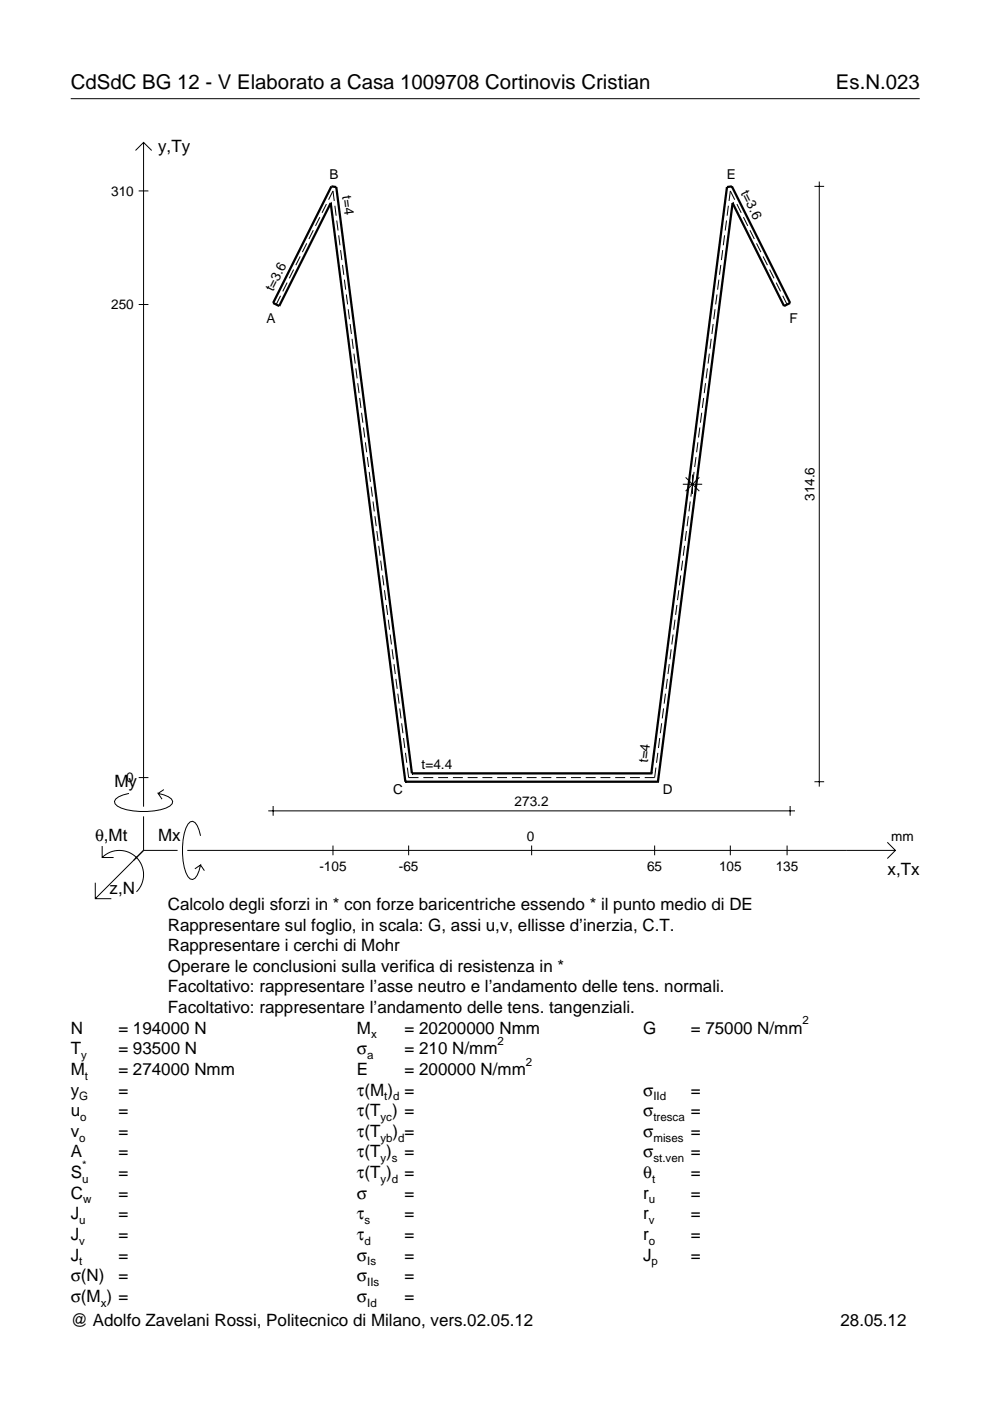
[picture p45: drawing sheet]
<svg xmlns="http://www.w3.org/2000/svg" width="210mm" height="297mm" viewBox="0 0 210 297" stroke-linecap="round" stroke-linejoin="round" font-family="sans-serif">
<defs><g id="words">
<g font-size="4.3">
<text x="15" y="18.9">CdSdC BG 12 - V Elaborato a Casa 1009708 Cortinovis Cristian</text>
<text x="177.2" y="18.9">Es.N.023</text>
</g>
<g font-size="3.6">
<text x="33.5" y="32.3">y,Ty</text>
<text x="24.3" y="166.9">My</text>
<text x="20.1" y="178.2">θ,Mt</text>
<text x="33.5" y="178.2">Mx</text>
<text x="188.2" y="185.5">x,Tx</text>
<text x="23.2" y="189.6">z,N</text>
<text x="35.6" y="192.9">Calcolo degli sforzi in * con forze baricentriche essendo * il punto medio di DE</text>
<text x="35.6" y="197.3">Rappresentare sul foglio, in scala: G, assi u,v, ellisse d’inerzia, C.T.</text>
<text x="35.6" y="201.7">Rappresentare i cerchi di Mohr</text>
<text x="35.6" y="206">Operare le conclusioni sulla verifica di resistenza in *</text>
<text x="35.6" y="210.4">Facoltativo: rappresentare l’asse neutro e l’andamento delle tens. normali.</text>
<text x="35.6" y="214.8">Facoltativo: rappresentare l’andamento delle tens. tangenziali.</text>
<text x="15" y="219.2">N</text>
<text x="25.1" y="219.2">= 194000 N</text>
<text x="75.7" y="219.2">M</text>
<text x="85.8" y="219.2">= 20200000 Nmm</text>
<text x="136.4" y="219.2">G</text>
<text x="146.5" y="219.2">= 75000 N/mm</text>
<text x="15" y="227.9">M</text>
<text x="15" y="223.5">T</text>
<text x="25.1" y="227.9">= 274000 Nmm</text>
<text x="25.1" y="223.5">= 93500 N</text>
<text x="75.7" y="223.5">σ</text>
<text x="75.7" y="227.9">E</text>
<text x="85.8" y="223.5">= 210 N/mm</text>
<text x="85.8" y="227.9">= 200000 N/mm</text>
<text x="15" y="232.3">y</text>
<text x="25.1" y="232.3">=</text>
<text x="75.7" y="232.3">τ(M ) =</text>
<text x="136.4" y="232.3">σ</text>
<text x="146.5" y="232.3">=</text>
<text x="15" y="236.7">u</text>
<text x="25.1" y="236.7">=</text>
<text x="75.7" y="236.7">τ(T ) =</text>
<text x="136.4" y="236.7">σ</text>
<text x="146.5" y="236.7">=</text>
<text x="15" y="245.4">A</text>
<text x="15" y="241">v</text>
<text x="25.1" y="241">=</text>
<text x="25.1" y="245.4">=</text>
<text x="75.7" y="245.4">τ(T )</text>
<text x="75.7" y="241">τ(T</text>
<text x="83.3" y="241">) =</text>
<text x="85.8" y="245.4">=</text>
<text x="136.4" y="241">σ</text>
<text x="136.4" y="245.4">σ</text>
<text x="146.5" y="241">=</text>
<text x="146.5" y="245.4">=</text>
<text x="15" y="249.8">S</text>
<text x="25.1" y="249.8">=</text>
<text x="75.7" y="249.8">τ(T )</text>
<text x="85.8" y="249.8">=</text>
<text x="136.4" y="249.8">θ</text>
<text x="146.5" y="249.8">=</text>
<text x="15" y="254.2">C</text>
<text x="25.1" y="254.2">=</text>
<text x="75.7" y="254.2">σ</text>
<text x="85.8" y="254.2">=</text>
<text x="136.4" y="254.2">r</text>
<text x="146.5" y="254.2">=</text>
<text x="15" y="262.9">J</text>
<text x="15" y="258.5">J</text>
<text x="25.1" y="262.9">=</text>
<text x="25.1" y="258.5">=</text>
<text x="75.7" y="258.5">τ</text>
<text x="75.7" y="262.9">τ</text>
<text x="85.8" y="258.5">=</text>
<text x="85.8" y="262.9">=</text>
<text x="136.4" y="262.9">r</text>
<text x="136.4" y="258.5">r</text>
<text x="146.5" y="262.9">=</text>
<text x="146.5" y="258.5">=</text>
<text x="15" y="267.3">J</text>
<text x="25.1" y="267.3">=</text>
<text x="75.7" y="267.3">σ</text>
<text x="85.8" y="267.3">=</text>
<text x="136.4" y="267.3">J</text>
<text x="146.5" y="267.3">=</text>
<text x="15" y="271.7">σ(N)</text>
<text x="25.1" y="271.7">=</text>
<text x="75.7" y="271.7">σ</text>
<text x="85.8" y="271.7">=</text>
<text x="15" y="276">σ(M ) =</text>
<text x="15" y="281.2">@ Adolfo Zavelani Rossi, Politecnico di Milano, vers.02.05.12</text>
<text x="75.7" y="276">σ</text>
<text x="85.8" y="276">=</text>
<text x="178.2" y="281.2">28.05.12</text>
</g>
<g font-size="2.9">
<text x="23.6" y="41.5">310</text>
<text x="69.8" y="37.9">B</text>
<text x="72.6" y="41.6" transform="rotate(83 72.6 41.6)">t=4</text>
<text x="154.1" y="37.9">E</text>
<text x="157" y="40.9" transform="rotate(63 157 40.9)">t=3.6</text>
<text x="23.6" y="65.6">250</text>
<text x="57.9" y="61.9" transform="rotate(-63 57.9 61.9)">t=3.6</text>
<text x="56.5" y="68.5">A</text>
<text x="167.4" y="68.5">F</text>
<text x="172.7" y="106.2" transform="rotate(-90 172.7 106.2)">314.6</text>
<text x="137.3" y="161.8" transform="rotate(-83 137.3 161.8)">t=4</text>
<text x="26.8" y="165.9">0</text>
<text x="89.4" y="163">t=4.4</text>
<text x="83.4" y="168.3">C</text>
<text x="109.1" y="170.9">273.2</text>
<text x="140.6" y="168.3">D</text>
<text x="111.7" y="178.2">0</text>
<text x="189" y="178.2">mm</text>
<text x="67.7" y="184.7">-105</text>
<text x="84.6" y="184.7">-65</text>
<text x="137.2" y="184.7">65</text>
<text x="152.4" y="184.7">105</text>
<text x="164.5" y="184.7">135</text>
</g>
<g font-size="2.4">
<text x="78.7" y="220.2">x</text>
<text x="105.5" y="221.5">2</text>
<text x="170.2" y="217.2">2</text>
<text x="17.2" y="224.5">y</text>
<text x="77.9" y="224.5">a</text>
<text x="111.5" y="225.9">2</text>
<text x="16.8" y="233.3">G</text>
<text x="18" y="228.9">t</text>
<text x="81.5" y="233.3">t d</text>
<text x="138.5" y="233.3">IId</text>
<text x="17" y="237.7">o</text>
<text x="80.7" y="237.7">yc</text>
<text x="138.5" y="237.7">tresca</text>
<text x="16.8" y="242">o</text>
<text x="80.7" y="242">yb d</text>
<text x="138.5" y="242">mises</text>
<text x="17.4" y="250.8">u</text>
<text x="17.4" y="247.8">*</text>
<text x="80.7" y="246.4">y s</text>
<text x="80.7" y="250.8">y d</text>
<text x="138.2" y="250.8">t</text>
<text x="138.5" y="246.4">st.ven</text>
<text x="17.6" y="255.2">w</text>
<text x="137.6" y="255.2">u</text>
<text x="16.8" y="263.9">v</text>
<text x="16.8" y="259.5">u</text>
<text x="77.3" y="259.5">s</text>
<text x="77.3" y="263.9">d</text>
<text x="137.6" y="263.9">o</text>
<text x="137.6" y="259.5">v</text>
<text x="16.8" y="268.3">t</text>
<text x="77.9" y="268.3">Is</text>
<text x="138.2" y="268.3">p</text>
<text x="77.9" y="272.7">IIs</text>
<text x="21.4" y="277">x</text>
<text x="77.9" y="277">Id</text>
</g>
</g></defs>
<g fill="none" stroke="#000" stroke-width=".21">
<path d="M15 20.9h180M28.7 31.9l1.7-1.7 1.8 1.7M30.4 30.2v140.8M172.7 39.5h2M173.7 38.5v128.3M29.4 40.5h2.1M60.9 59.9l-1 1.9M62.3 57.2l-1 1.8M63.6 54.4l-.9 1.8M65 51.6l-.9 1.9M66.4 48.8l-.9 1.9M67.8 46l-.9 1.9"/>
<path d="M69.2 43.3l-.9 1.8M69.7 42.3l.9-1.8 .3 2.1M71 43.6l.3 2.1M71.4 46.8l.3 2.1M71.8 49.9l.3 2.1M72.2 53l.3 2.1M72.6 56.2l.3 2.1M73 59.3l.3 2.1M152.4 59.3l-.3 2.1M152.8 56.2l-.3 2.1M153.2 53l-.2 2.1M153.6 49.9l-.2 2.1"/>
<path d="M154 46.8l-.2 2.1M154.4 43.6l-.2 2.1M155.8 42.3l-1-1.8-.2 2.1M156.2 43.3l1 1.8M157.6 46l.9 1.9M159 48.8l.9 1.9M160.4 51.6l.9 1.9M161.8 54.4l.9 1.8M163.2 57.2l.9 1.8M164.6 59.9l.9 1.9M29.4 64.6h2.1M59.5 62.7l-.9 1.9"/>
<path d="M73.4 62.4l.3 2.1M73.8 65.6l.3 2.1M74.2 68.7l.3 2.1M74.6 71.8l.3 2.2M75 75l.3 2.1M75.4 78.1l.3 2.1M150 78.1l-.3 2.1M150.4 75l-.3 2.1M150.8 71.8l-.3 2.2M151.2 68.7l-.3 2.1M151.6 65.6l-.3 2.1M152 62.4l-.3 2.1"/>
<path d="M166 62.7l.9 1.9M75.8 81.2l.3 2.2M76.3 84.4l.2 2.1M76.7 87.5l.2 2.1M77.1 90.6l.2 2.2M77.5 93.8l.2 2.1M77.9 96.9l.2 2.1M147.6 96.9l-.3 2.1M148 93.8l-.3 2.1M148.4 90.6l-.3 2.2M148.8 87.5l-.3 2.1M149.2 84.4l-.3 2.1"/>
<path d="M149.6 81.2l-.3 2.2M78.3 100.1l.2 2.1M78.7 103.2l.3 2.1M79.1 106.3l.3 2.1M79.5 109.5l.3 2.1M79.9 112.6l.3 2.1M80.3 115.7l.3 2.1M80.7 118.9l.3 2.1M144.7 118.9l-.2 2.1M144.8 102.7h4.1M145.1 115.7l-.2 2.1M145.4 101.2l2.9 2.9"/>
<path d="M145.5 112.6l-.2 2.1M145.9 109.5l-.2 2.1M146.3 106.3l-.2 2.1M146.8 103.2l-.3 2.1M146.8 100.6v4.1M147.2 100.1l-.3 2.1M148.3 101.2l-2.9 2.9M81.1 122l.3 2.1M81.5 125.1l.3 2.1M81.9 128.3l.3 2.1M82.3 131.4l.3 2.1M82.7 134.5l.3 2.1"/>
<path d="M83.1 137.7l.3 2.1M142.3 137.7l-.3 2.1M142.7 134.5l-.3 2.1M143.1 131.4l-.3 2.1M143.5 128.3l-.3 2.1M143.9 125.1l-.3 2.1M144.3 122l-.2 2.1M83.5 140.8l.3 2.1M83.9 143.9l.3 2.2M84.3 147.1l.3 2.1M84.7 150.2l.3 2.1M85.2 153.3l.2 2.2"/>
<path d="M85.6 156.5l.2 2.1M86 159.6l.2 2.1M139.5 159.6l-.3 2.1M139.9 156.5l-.3 2.1M140.3 153.3l-.3 2.2M140.7 150.2l-.3 2.1M141.1 147.1l-.3 2.1M141.5 143.9l-.3 2.2M141.9 140.8l-.3 2.1M21.7 179.4v2.4h2.4M27.3 168.2a3.6 3.6 0 0 0-3 1.7l.1 .5a5.6 5.6 0 0 0 3.8 1.5 13.4 13.4 0 0 0 7.8-1l.5-.5 .1-.5a3.6 3.6 0 0 0-3.1-1.7l.8 1.2M29.4 164.9h2.1"/>
<path d="M30.4 173.1v7.2M34.7 167.4l-1.2 .8M42.5 177.2a3.6 3.6 0 0 0-1.7-3.1l-.5 .2a5.7 5.7 0 0 0-1.5 3.7 13.3 13.3 0 0 0 1 7.9l.5 .5 .5 .1a3.6 3.6 0 0 0 1.7-3.1l-1.2 .8M56.9 171.9h111.7M57.9 170.9v2.1M70.6 179.3v2M86.4 162.7l.2 2.2h2.1M86.6 179.3v2M89.8 164.9h2.1M92.9 164.9h2.1M96 164.9h2.1M99.2 164.9h2.1"/>
<path d="M102.3 164.9h2.1M105.4 164.9h2.1M108.5 164.9h2.1M111.7 164.9h2.1M112.7 179.3v2M114.8 164.9h2.1M117.9 164.9h2.1M121.1 164.9h2.1M124.2 164.9h2.1M127.3 164.9h2.1M130.4 164.9h2.1M133.6 164.9h2.1"/>
<path d="M138.8 179.3v2M139.1 162.7l-.3 2.2h-2.1M154.8 179.3v2M166.9 179.3v2M167.5 170.9v2.1M172.7 165.7h2M188.1 178.6l1.7 1.7-1.7 1.7M20.2 187.2v3.3h3.4M21.7 181.8a5.1 5.1 0 0 1 7.2 0 5.1 5.1 0 0 1 0 7.3M30.4 180.3l-10.2 10.2M30.4 180.3h7.2M39.7 180.3h150.1"/>
<path d="M42.5 183.4l.8 1.2"/>
</g>
<path d="M70.1 43.1h.1M70.1 43.1l-10.9 21.8-1.3-.7 12.4-24.7 1 .2 16 124.3M70.1 43.1l15.8 122.6M155.3 43.1h.1M155.3 43.1l-15.8 122.6M155.3 43.1l10.9 21.8 1.3-.7-12.3-24.7-1.1 .2-16 124.3M85.9 165.7h.1M85.9 165.7h53.6M87.3 164h.1M87.3 164h50.8M138.1 164h.1M139.5 165.7h.1" fill="none" stroke="#000" stroke-width=".48"/>
<use href="#words"/>
</svg>
